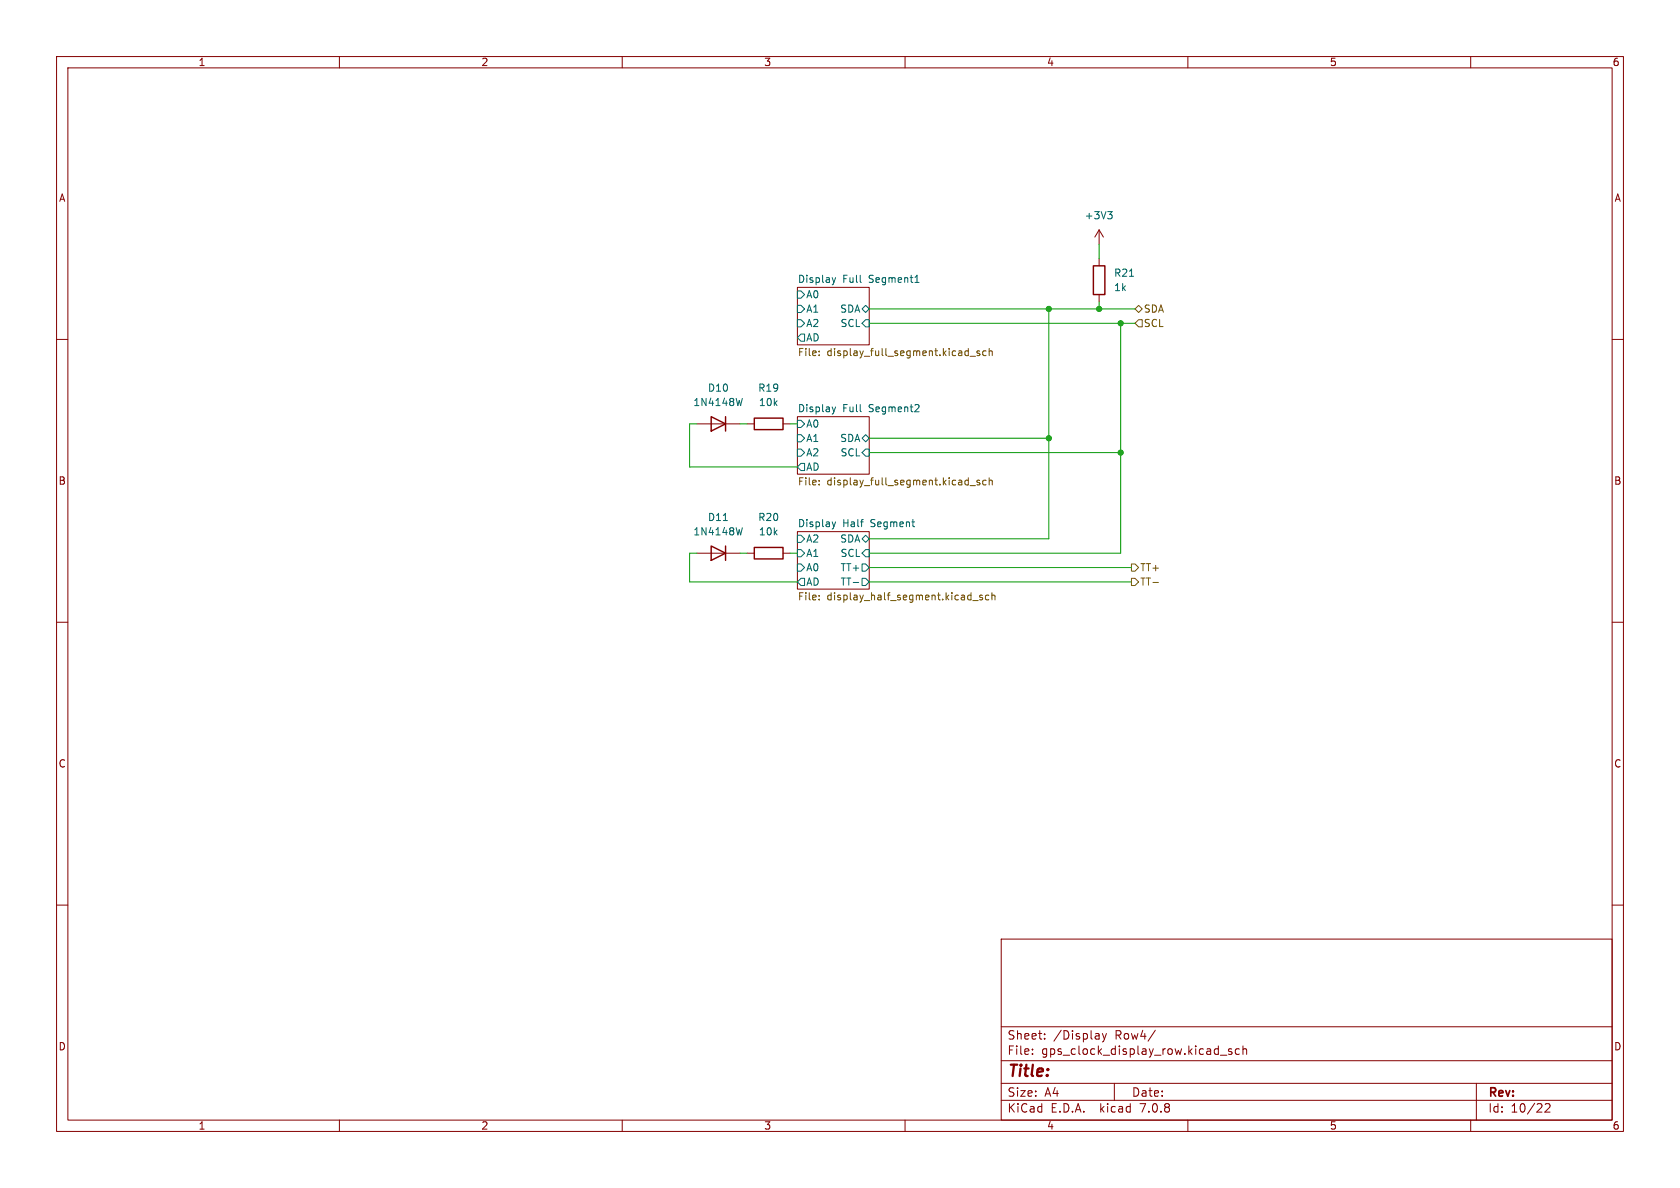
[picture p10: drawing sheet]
<svg xmlns="http://www.w3.org/2000/svg" width="297mm" height="210mm" viewBox="0 0 297 210" stroke-linecap="round" stroke-linejoin="round" font-family="sans-serif">
<defs><g id="words">
<text font-size="2.8" fill="#840000" x="178" y="190.9">Title:</text>
<g font-size="2.1" fill="#840000">
<text x="178" y="184">Sheet:</text>
<text x="186.2" y="184">/Display</text>
<text x="197.2" y="184">Row4/</text>
<text x="178" y="186.7">File:</text>
<text x="184.1" y="186.7">gps_clock_display_row.kicad_sch</text>
<text x="178" y="196.9">KiCad</text>
<text x="178" y="194.1">Size:</text>
<text x="184.7" y="194.1">A4</text>
<text x="185.7" y="196.9">E.D.A.</text>
<text x="194.6" y="196.9">kicad</text>
<text x="200" y="194.1">Date:</text>
<text x="201.8" y="196.9">7.0.8</text>
<text x="263" y="194.3">Rev:</text>
<text x="263" y="196.9">Id:</text>
<text x="267.1" y="196.9">10/22</text>
</g>
<g font-size="1.8" fill="#840000">
<text x="35" y="11.9">1</text>
<text x="85" y="11.9">2</text>
<text x="135" y="11.9">3</text>
<text x="185" y="11.9">4</text>
<text x="235" y="11.9">5</text>
<text x="285" y="11.9">6</text>
<text x="10.3" y="35.9">A</text>
<text x="285.3" y="35.9">A</text>
<text x="10.3" y="85.9">B</text>
<text x="285.3" y="85.9">B</text>
<text x="10.3" y="135.9">C</text>
<text x="285.3" y="135.9">C</text>
<text x="10.3" y="185.9">D</text>
<text x="285.3" y="185.9">D</text>
<text x="35" y="199.9">1</text>
<text x="85" y="199.9">2</text>
<text x="135" y="199.9">3</text>
<text x="185" y="199.9">4</text>
<text x="235" y="199.9">5</text>
<text x="285" y="199.9">6</text>
</g>
<g font-size="1.8" fill="#006464">
<text x="191.7" y="39">+3V3</text>
<text x="141" y="50.1">Display</text>
<text x="142.4" y="52.9">A0</text>
<text x="149" y="50.1">Full</text>
<text x="153.7" y="50.1">Segment1</text>
<text x="196.9" y="49.1">R21</text>
<text x="196.9" y="51.7">1k</text>
<text x="142.4" y="55.5">A1</text>
<text x="142.4" y="58">A2</text>
<text x="148.4" y="55.5">SDA</text>
<text x="148.5" y="58">SCL</text>
<text x="142.4" y="60.6">AD</text>
<text x="122.5" y="72">1N4148W</text>
<text x="125.1" y="69.4">D10</text>
<text x="133.9" y="69.4">R19</text>
<text x="134.1" y="72">10k</text>
<text x="141" y="72.9">Display</text>
<text x="142.4" y="75.8">A0</text>
<text x="149" y="72.9">Full</text>
<text x="153.7" y="72.9">Segment2</text>
<text x="142.4" y="78.3">A1</text>
<text x="142.4" y="80.9">A2</text>
<text x="142.4" y="83.4">AD</text>
<text x="148.4" y="78.3">SDA</text>
<text x="148.5" y="80.9">SCL</text>
<text x="122.5" y="94.8">1N4148W</text>
<text x="125.1" y="92.3">D11</text>
<text x="133.9" y="92.3">R20</text>
<text x="134.1" y="94.8">10k</text>
<text x="141" y="93.3">Display</text>
<text x="149" y="93.3">Half</text>
<text x="154" y="93.3">Segment</text>
<text x="142.4" y="98.7">A1</text>
<text x="142.4" y="101.2">A0</text>
<text x="142.4" y="96.1">A2</text>
<text x="148.4" y="96.1">SDA</text>
<text x="148.5" y="98.7">SCL</text>
<text x="148.5" y="101.2">TT+</text>
<text x="142.4" y="103.7">AD</text>
<text x="148.5" y="103.7">TT-</text>
</g>
<g font-size="1.8" fill="#725600">
<text x="202.1" y="55.5">SDA</text>
<text x="202.1" y="58">SCL</text>
<text x="141" y="63.3">File:</text>
<text x="146.2" y="63.3">display_full_segment.kicad_sch</text>
<text x="141" y="86.1">File:</text>
<text x="146.2" y="86.1">display_full_segment.kicad_sch</text>
<text x="201.5" y="101.2">TT+</text>
<text x="141" y="106.5">File:</text>
<text x="146.2" y="106.5">display_half_segment.kicad_sch</text>
<text x="201.5" y="103.7">TT-</text>
</g>
</g></defs>
<g fill="none" stroke="#840000" stroke-width=".18">
<path d="M10 10h277v190h-277zM12 12h273v186h-273zM60 10v2M110 10v2M160 10v2M210 10v2M260 10v2M10 60h2M141 50.8h12.7v10.2h-12.7zM194.3 40.6l-.8 1.3M194.3 40.6v2.6M194.3 45.7v1.3"/>
<path d="M194.3 52.1v1.2M194.3 40.6l.8 1.3M285 60h2M123.2 74.9h7.6M132.1 74.9h1.2M138.4 74.9h1.3M141 73.7h12.7v10.1h-12.7zM123.2 97.8h7.6M132.1 97.8h1.2M138.4 97.8h1.3M141 94h12.7v10.1h-12.7zM10 110h2"/>
<path d="M285 110h2M10 160h2M285 160h2M177 166h108v32h-108zM60 198v2M110 198v2M160 198v2M177 194.5h108M177 191.5h108M177 187.5h108M177 181.5h108M182.5 186.3v.1"/>
<path d="M182.5 185.5v.1M184.7 183.6v.1M184.7 182.8v.1M194.9 182.7l.3 1M195.2 183.7l-.1 .4-.2 .1M195.6 182.7l-.4 1M197 191.5v3M204.2 182.1l-1.2 2M210 198v2M215.7 186.5h1.2M217.7 185.5l-.3-.1-.2 .2v.2l.5 .2v.3h-.5M219.1 185.5l-.4-.1-.3 .3v.4l.1 .2h.6"/>
<path d="M219.7 185.5l.3-.1 .3 .1 .1 .9M219.7 184.9v1.5M260 198v2M261 191.5v6.5M273.2 195.2l.5-.1 .3 .1v.3l-.9 1.1h.9"/>
</g>
<g fill="#fff" stroke="#fff" stroke-width=".18">
<path d="M141 73.7h12.7v10.1h-12.7z"/>
<path d="M141 94h12.7v10.1h-12.7z"/>
<path d="M141 50.8h12.7v10.2h-12.7z"/>
</g>
<g fill="none" stroke="#006464" stroke-width=".18">
<path d="M195.8 37.4h.8l-.4 .5M196.4 37.9l.2 .2v.3l-.2 .3M141 54h.6l.6 .6-.6 .6h-.6zM141 51.4h.6l.6 .7-.6 .6h-.6zM141 56.5h.6l.6 .7-.6 .6h-.6zM141.6 59.1h.6v1.2h-.6l-.6-.6zM147.1 49.1l.3 .8M147.4 49.9l-.1 .3M147.7 49.1l-.3 .8M153 56.5h.7v1.3h-.7l-.6-.6zM153 54l.7 .6-.7 .6-.6-.6zM161.8 49.9h.7"/>
<path d="M162 48.8l.1-.1v1.2M199.7 48.8h.7M131.2 70.4l-.3 1.3M141 76.8h.6l.6 .7-.6 .6h-.6zM141 74.3h.6l.6 .6-.6 .7h-.6zM141 79.4h.6l.6 .6-.6 .6h-.6zM147.1 71.9l.3 .9M147.4 72.8l-.1 .3M147.7 71.9l-.3 .9M152.4 77.5l.6-.7 .7 .7-.7 .6zM153 79.4h.7v1.2h-.7l-.6-.6zM162.2 71.5l.3 .3-.1 .3-.7 .7h.8"/>
<path d="M127.9 92h.7M131.2 93.3l-.3 1.3M141 97.2h.6l.6 .6-.6 .6h-.6zM141 99.7h.6l.6 .6-.6 .7h-.6zM141 94.6h.6l.6 .7-.6 .6h-.6zM141.6 81.9h.6v1.3h-.6l-.6-.6zM147.1 92.3l.3 .8M147.4 93.1l-.1 .3M147.7 92.3l-.3 .8M152.4 95.3l.6-.7 .7 .7-.7 .6zM152.4 99.7h.6l.7 .6-.7 .7h-.6zM153 97.2h.7v1.2h-.7l-.6-.6z"/>
<path d="M161.2 92.3h.5M161.6 93.1h.1M141.6 102.2h.6v1.3h-.6l-.6-.6zM150.8 103h1M152.4 102.2h.6l.7 .7-.7 .6h-.6z"/>
</g>
<g fill="none" stroke="#725600" stroke-width=".18">
<path d="M201.3 54l.6 .6-.6 .6-.6-.6zM201.3 56.5h.6v1.3h-.6l-.6-.6zM144.8 62.1v.1M144.8 62.7v.2M171.5 63h1M173.2 62.1l-.3-.1-.2 .2 .1 .2 .4 .1v.3h-.5M174.3 62.1l-.3-.1-.3 .3 .1 .5h.5M174.9 61.6v1.3M174.9 62.1l.2-.1 .3 .1v.8M144.8 85.6v.1M144.8 84.9v.2M171.5 85.8h1"/>
<path d="M173.2 84.9h-.3l-.2 .2 .1 .1 .4 .2v.3h-.5M174.3 84.9h-.3l-.3 .2 .1 .6h.5M174.9 85l.2-.1h.3v.8M174.9 84.5v1.2M200 99.7h.7l.6 .6-.6 .7h-.7zM144.8 105.3v.1M144.8 105.9v.1M172 106.2h.9M173.7 105.3l-.3-.1-.2 .2v.2l.5 .1v.3h-.5M174.8 105.3l-.3-.1-.3 .2 .1 .6h.5M175.4 105.3l.1-.1 .3 .1 .1 .7M175.4 104.8v1.2"/>
<path d="M200 102.2h.7l.6 .7-.6 .6h-.7zM203.8 103h1"/>
</g>
<path d="M193.3 47h2v5.1h-2zM125.7 73.7l2.6 1.2-2.6 1.3zM128.3 73.7v2.5M133.3 73.9h5.1v2h-5.1zM125.7 96.5l2.6 1.3-2.6 1.3zM128.3 96.5v2.6M133.3 96.8h5.1v2h-5.1z" fill="none" stroke="#840000" stroke-width=".25"/>
<g fill="none" stroke="#009600" stroke-width=".18">
<path d="M153.7 57.2h47M153.7 54.6h47M185.4 54.6v40.7h-31.7M194.3 43.2v2.5M194.3 53.3v1.3M198.1 57.2v40.6h-44.4M123.2 74.9h-1.3v7.7h19.1M130.8 74.9h1.3M139.7 74.9h1.3M153.7 77.5h31.7M123.2 97.8h-1.3v5.1h19.1M130.8 97.8h1.3"/>
<path d="M139.7 97.8h1.3M153.7 80h44.4M153.7 102.9h46.3M153.7 100.3h46.3"/>
</g>
<g fill="#009600" stroke="#009600" stroke-width=".18">
<circle cx="185.4" cy="54.6" r=".46"/>
<circle cx="194.3" cy="54.6" r=".46"/>
<circle cx="185.4" cy="77.5" r=".46"/>
<circle cx="198.1" cy="80" r=".46"/>
<circle cx="198.1" cy="57.2" r=".46"/>
</g>
<use href="#words"/>
</svg>
